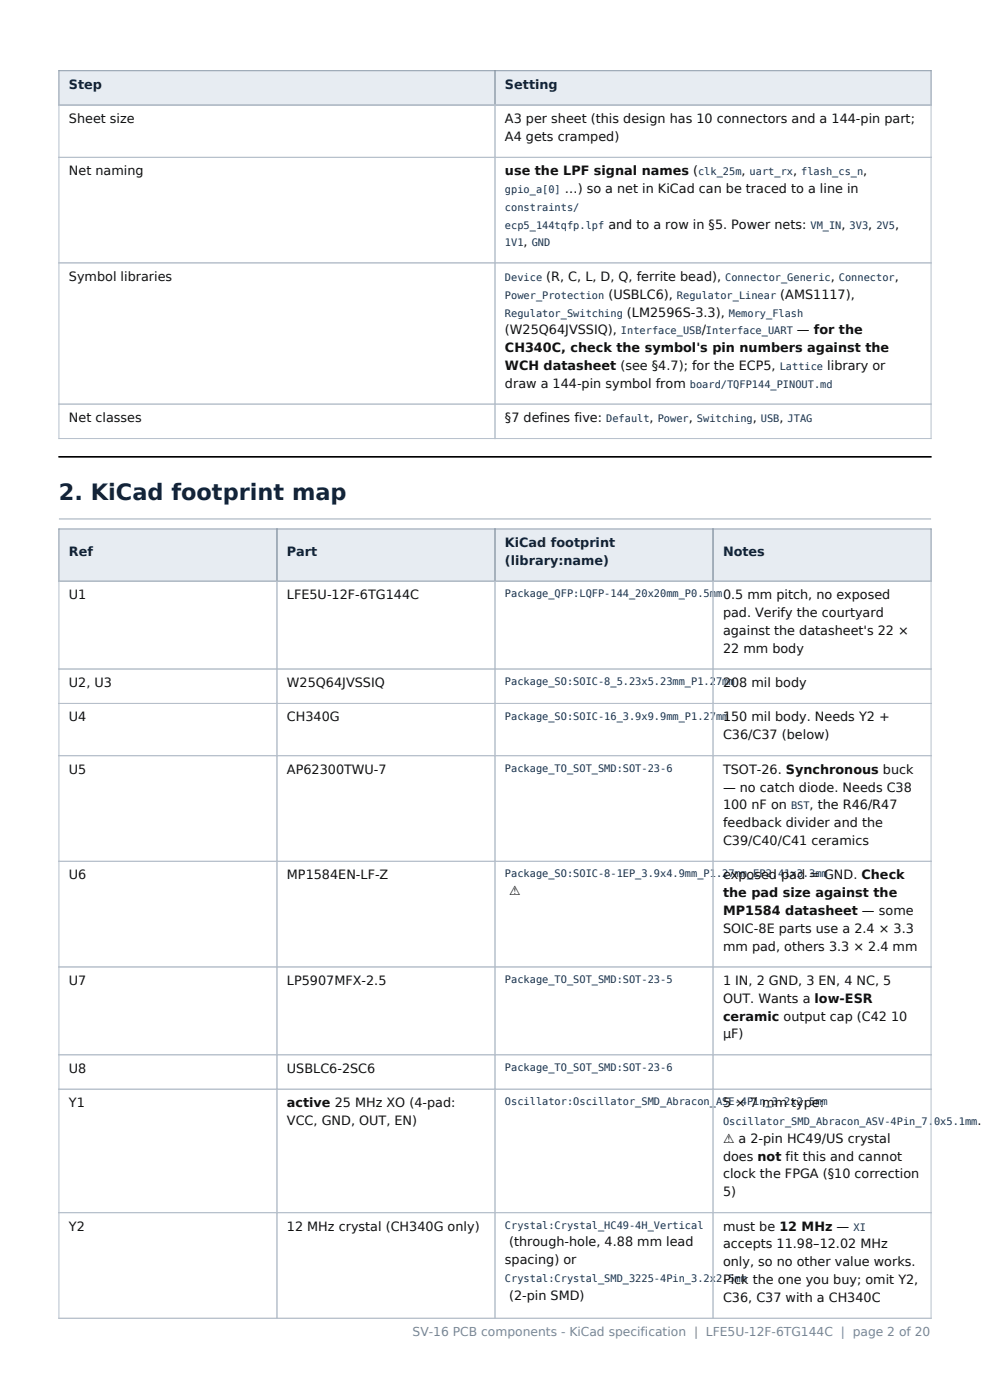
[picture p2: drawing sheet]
<svg xmlns="http://www.w3.org/2000/svg" width="210mm" height="297mm" viewBox="0 0 210 297" stroke-linecap="round" stroke-linejoin="round" font-family="sans-serif">
<defs><g id="words">
<text font-size="4.8" fill="#10243c" x="12.5" y="106.2">2. KiCad footprint map</text>
<g font-size="2.7" fill="#10243c">
<text x="14.6" y="18.8">Step</text>
<text x="107.1" y="18.8">Setting</text>
<text x="14.6" y="117.9">Ref</text>
<text x="60.9" y="117.9">Part</text>
<text x="107.1" y="116">KiCad footprint</text>
<text x="107.1" y="119.8">(library:name)</text>
<text x="153.4" y="117.9">Notes</text>
</g>
<g font-size="2.7" fill="#111">
<text x="14.6" y="26.1">Sheet size</text>
<text x="107.1" y="26.1">A3 per sheet (this design has 10 connectors and a 144-pin part;</text>
<text x="107.1" y="29.9">A4 gets cramped)</text>
<text x="14.6" y="37.2">Net naming</text>
<text x="107.1" y="37.2">use the LPF signal names (</text>
<text x="119.8" y="41">…) so a net in KiCad can be traced to a line in</text>
<text x="157.3" y="37.2">,</text>
<text x="168.2" y="37.2">,</text>
<text x="183.1" y="37.2">,</text>
<text x="111.1" y="52.3">,</text>
<text x="129" y="48.5">and to a row in §5. Power nets:</text>
<text x="178.5" y="48.5">,</text>
<text x="184.2" y="48.5">,</text>
<text x="189.9" y="48.5">,</text>
<text x="14.6" y="59.6">Symbol libraries</text>
<text x="115.9" y="59.6">(R, C, L, D, Q, ferrite bead),</text>
<text x="176.2" y="59.6">,</text>
<text x="189.8" y="59.6">,</text>
<text x="129" y="63.4">(USBLC6),</text>
<text x="165.5" y="63.4">(AMS1117),</text>
<text x="107.1" y="70.9">(W25Q64JVSSIQ),</text>
<text x="133" y="67.1">(LM2596S-3.3),</text>
<text x="148.8" y="70.9">/</text>
<text x="169.1" y="70.9">— for the</text>
<text x="107.1" y="74.7">CH340C, check the symbol's pin numbers against the</text>
<text x="107.1" y="78.5">WCH datasheet (see §4.7); for the ECP5,</text>
<text x="107.1" y="82.3">draw a 144-pin symbol from</text>
<text x="175.5" y="78.5">library or</text>
<text x="14.6" y="89.6">Net classes</text>
<text x="107.1" y="89.6">§7 defines five:</text>
<text x="137.8" y="89.6">,</text>
<text x="146.1" y="89.6">,</text>
<text x="159.7" y="89.6">,</text>
<text x="165.4" y="89.6">,</text>
<text x="14.6" y="127.1">U1</text>
<text x="60.9" y="127.1">LFE5U-12F-6TG144C</text>
<text x="153.4" y="127.1">0.5 mm pitch, no exposed</text>
<text x="153.4" y="130.9">pad. Verify the courtyard</text>
<text x="153.4" y="134.7">against the datasheet's 22 ×</text>
<text x="153.4" y="138.5">22 mm body</text>
<text x="14.6" y="145.8">U2, U3</text>
<text x="60.9" y="145.8">W25Q64JVSSIQ</text>
<text x="153.4" y="145.8">208 mil body</text>
<text x="14.6" y="153.1">U4</text>
<text x="60.9" y="153.1">CH340G</text>
<text x="153.4" y="153.1">150 mil body. Needs Y2 +</text>
<text x="153.4" y="156.8">C36/C37 (below)</text>
<text x="14.6" y="164.1">U5</text>
<text x="60.9" y="164.1">AP62300TWU-7</text>
<text x="153.4" y="164.1">TSOT-26. Synchronous buck</text>
<text x="153.4" y="167.9">— no catch diode. Needs C38</text>
<text x="153.4" y="171.7">100 nF on</text>
<text x="171.7" y="171.7">, the R46/R47</text>
<text x="153.4" y="175.5">feedback divider and the</text>
<text x="153.4" y="179.2">C39/C40/C41 ceramics</text>
<text x="14.6" y="186.6">U6</text>
<text x="60.9" y="186.6">MP1584EN-LF-Z</text>
<text x="108" y="189.9">⚠</text>
<text x="153.4" y="186.6">exposed pad = GND. Check</text>
<text x="153.4" y="190.3">the pad size against the</text>
<text x="153.4" y="194.1">MP1584 datasheet — some</text>
<text x="153.4" y="197.9">SOIC-8E parts use a 2.4 × 3.3</text>
<text x="153.4" y="201.7">mm pad, others 3.3 × 2.4 mm</text>
<text x="14.6" y="209">U7</text>
<text x="60.9" y="209">LP5907MFX-2.5</text>
<text x="153.4" y="209">1 IN, 2 GND, 3 EN, 4 NC, 5</text>
<text x="153.4" y="212.7">OUT. Wants a low-ESR</text>
<text x="153.4" y="216.5">ceramic output cap (C42 10</text>
<text x="153.4" y="220.3">µF)</text>
<text x="14.6" y="227.6">U8</text>
<text x="60.9" y="227.6">USBLC6-2SC6</text>
<text x="14.6" y="234.9">Y1</text>
<text x="60.9" y="234.9">active 25 MHz XO (4-pad:</text>
<text x="60.9" y="238.7">VCC, GND, OUT, EN)</text>
<text x="153.4" y="234.9">5 × 7 mm type:</text>
<text x="207.4" y="238.7">.</text>
<text x="153.4" y="242.5">⚠ a 2-pin HC49/US crystal</text>
<text x="153.4" y="246.2">does not fit this and cannot</text>
<text x="153.4" y="250">clock the FPGA (§10 correction</text>
<text x="153.4" y="253.8">5)</text>
<text x="14.6" y="261.1">Y2</text>
<text x="60.9" y="261.1">12 MHz crystal (CH340G only)</text>
<text x="153.4" y="261.1">must be 12 MHz —</text>
<text x="107.1" y="268.2">spacing) or</text>
<text x="108" y="264.4">(through-hole, 4.88 mm lead</text>
<text x="153.4" y="264.9">accepts 11.98–12.02 MHz</text>
<text x="153.4" y="268.6">only, so no other value works.</text>
<text x="108" y="275.7">(2-pin SMD)</text>
<text x="153.4" y="272.4">Pick the one you buy; omit Y2,</text>
<text x="153.4" y="276.2">C36, C37 with a CH340C</text>
</g>
<text font-size="2.6" fill="#7a8794" x="87.5" y="283.5">SV-16 PCB components - KiCad specification | LFE5U-12F-6TG144C | page 2 of 20</text>
<g font-size="2.2" fill="#14314f">
<text x="107.1" y="41">gpio_a[0]</text>
<text x="148.1" y="37.2">clk_25m</text>
<text x="159" y="37.2">uart_rx</text>
<text x="170" y="37.2">flash_cs_n</text>
<text x="107.1" y="44.8">constraints/</text>
<text x="107.1" y="48.5">ecp5_144tqfp.lpf</text>
<text x="107.1" y="52.3">1V1</text>
<text x="112.8" y="52.3">GND</text>
<text x="171.9" y="48.5">VM_IN</text>
<text x="180.2" y="48.5">3V3</text>
<text x="185.9" y="48.5">2V5</text>
<text x="107.1" y="59.6">Device</text>
<text x="153.8" y="59.6">Connector_Generic</text>
<text x="177.9" y="59.6">Connector</text>
<text x="107.1" y="63.4">Power_Protection</text>
<text x="143.6" y="63.4">Regulator_Linear</text>
<text x="107.1" y="67.1">Regulator_Switching</text>
<text x="131.7" y="70.9">Interface_USB Interface_UART</text>
<text x="154.6" y="67.1">Memory_Flash</text>
<text x="146.3" y="82.3">board/TQFP144_PINOUT.md</text>
<text x="165.4" y="78.5">Lattice</text>
<text x="128.6" y="89.6">Default</text>
<text x="139.5" y="89.6">Power</text>
<text x="147.8" y="89.6">Switching</text>
<text x="161.4" y="89.6">USB</text>
<text x="167.1" y="89.6">JTAG</text>
<text x="107.1" y="126.7">Package_QFP:LQFP-144_20x20mm_P0.5mm</text>
<text x="107.1" y="145.4">Package_SO:SOIC-8_5.23x5.23mm_P1.27mm</text>
<text x="107.1" y="152.7">Package_SO:SOIC-16_3.9x9.9mm_P1.27mm</text>
<text x="107.1" y="163.7">Package_TO_SOT_SMD:SOT-23-6</text>
<text x="167.8" y="171.7">BST</text>
<text x="107.1" y="186.1">Package_SO:SOIC-8-1EP_3.9x4.9mm_P1.27mm_EP2.41x3.3mm</text>
<text x="107.1" y="208.6">Package_TO_SOT_SMD:SOT-23-5</text>
<text x="107.1" y="227.2">Package_TO_SOT_SMD:SOT-23-6</text>
<text x="107.1" y="234.5">Oscillator:Oscillator_SMD_Abracon_ASE-4Pin_3.2x2.5mm</text>
<text x="153.4" y="238.7">Oscillator_SMD_Abracon_ASV-4Pin_7.0x5.1mm</text>
<text x="107.1" y="260.7">Crystal:Crystal_HC49-4H_Vertical</text>
<text x="181" y="261.1">XI</text>
<text x="107.1" y="272">Crystal:Crystal_SMD_3225-4Pin_3.2x2.5mm</text>
</g>
</g></defs>
<g fill="#e7ecf2">
<path d="M12.5 15h92.5v7.3h-92.5z" fill-rule="evenodd"/>
<path d="M105 15h92.5v7.3h-92.5z" fill-rule="evenodd"/>
<path d="M13.6 15.9h90.3v5.5h-90.3z" fill-rule="evenodd"/>
<path d="M14.6 16.5h7.1v3.1h-7.1z" fill-rule="evenodd"/>
<path d="M106.1 15.9h90.3v5.5h-90.3z" fill-rule="evenodd"/>
<path d="M107.1 16.5h11.2v3.1h-11.2z" fill-rule="evenodd"/>
</g>
<path d="M12.5 15h185v7.3h-185zM105 15v7.3" fill="none" stroke="#8f9cab" stroke-width=".21"/>
<path d="M12.5 22.3h185v70.7h-185zM12.5 33.4h185M105 22.3v70.7M12.5 55.8h185M12.5 85.7h185" fill="none" stroke="#b6c0cb" stroke-width=".21"/>
<path d="M12.5 96.9h185" fill="none" stroke="#000" stroke-width=".35"/>
<path d="M12.5 110.1h185" fill="none" stroke="#9aa7b4" stroke-width=".21"/>
<g fill="#e7ecf2">
<path d="M12.5 112.2h46.3v11.1h-46.3z" fill-rule="evenodd"/>
<path d="M58.8 112.2h46.2v11.1h-46.2z" fill-rule="evenodd"/>
<path d="M105 112.2h46.3v11.1h-46.3z" fill-rule="evenodd"/>
<path d="M151.3 112.2h46.2v11.1h-46.2z" fill-rule="evenodd"/>
<path d="M13.6 115h44.1v5.5h-44.1z" fill-rule="evenodd"/>
<path d="M14.6 115.6h5.1v3.1h-5.1z" fill-rule="evenodd"/>
<path d="M59.8 115h44.1v5.5h-44.1z" fill-rule="evenodd"/>
<path d="M60.9 115.6h6.4v3.1h-6.4z" fill-rule="evenodd"/>
<path d="M106.1 113.1h44.1v9.3h-44.1z" fill-rule="evenodd"/>
<path d="M107.1 113.7h23.4v3.1h-23.4z" fill-rule="evenodd"/>
<path d="M107.1 117.5h22.1v3.1h-22.1z" fill-rule="evenodd"/>
<path d="M152.3 115h44.1v5.5h-44.1z" fill-rule="evenodd"/>
<path d="M153.4 115.6h8.9v3.1h-8.9z" fill-rule="evenodd"/>
</g>
<path d="M12.5 112.2h185v11.1h-185zM58.8 112.2v11.1M105 112.2v11.1M151.3 112.2v11.1" fill="none" stroke="#8f9cab" stroke-width=".21"/>
<path d="M12.5 123.3h185v156.4h-185zM58.8 123.3v156.4M105 123.3v156.4M151.3 123.3v156.4M12.5 141.9h185M12.5 149.2h185M12.5 160.3h185M12.5 182.7h185M12.5 205.1h185M12.5 223.8h185M12.5 231.1h185M12.5 257.3h185" fill="none" stroke="#b6c0cb" stroke-width=".21"/>
<use href="#words"/>
</svg>
